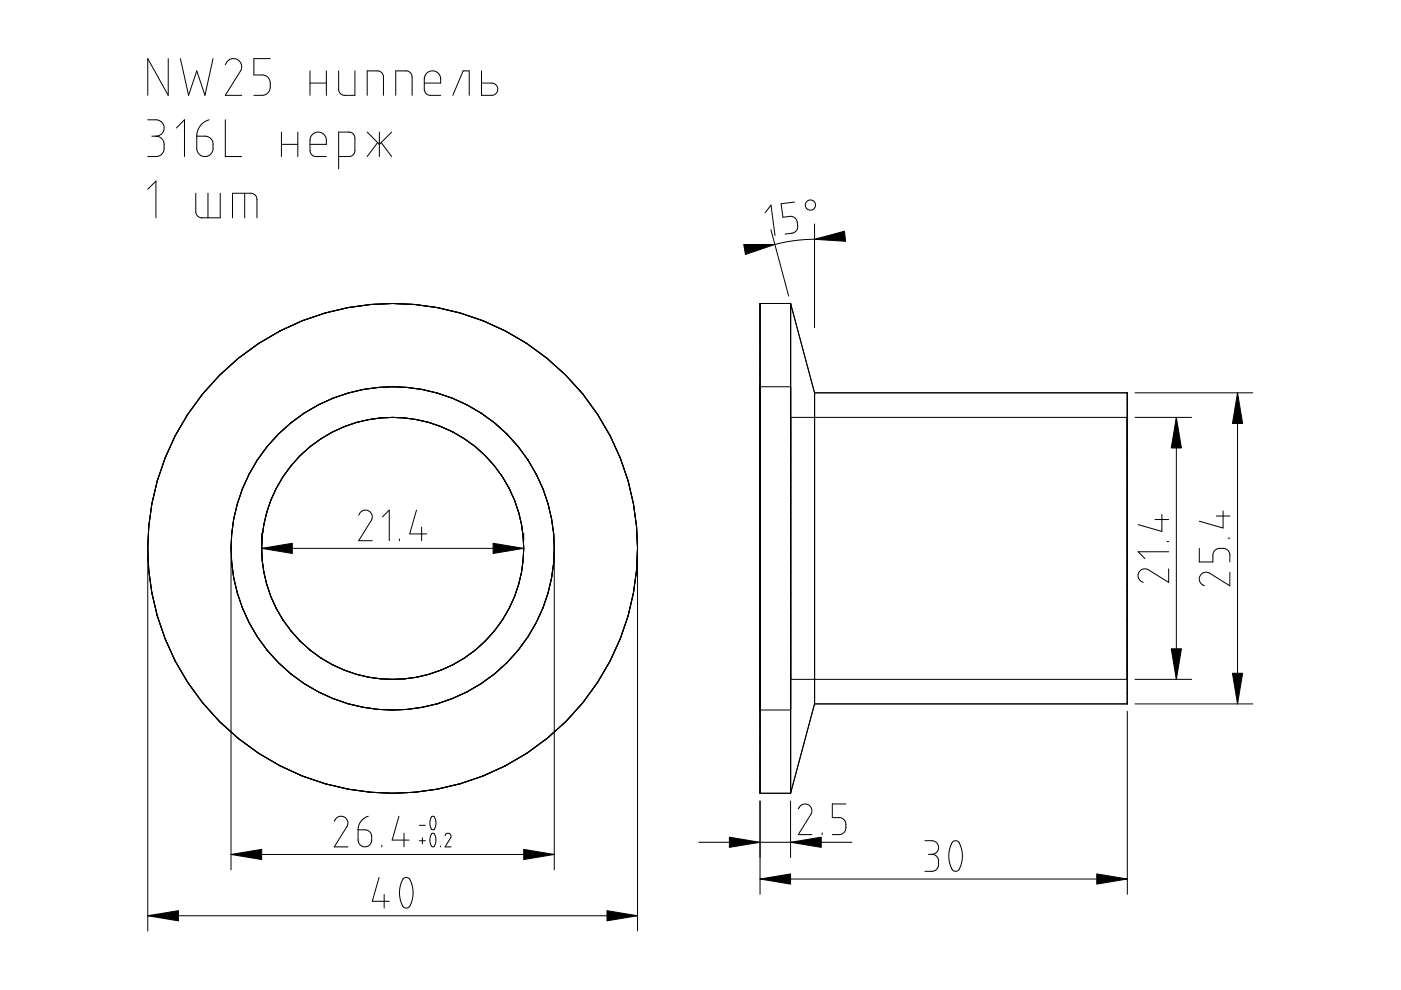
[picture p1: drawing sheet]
<svg xmlns="http://www.w3.org/2000/svg" width="297mm" height="210mm" viewBox="0 0 297 210" stroke-linecap="round" stroke-linejoin="round" font-family="sans-serif">
<g fill="none" stroke="#000" stroke-width=".21">
<path d="M35.7 12.4v7.8l-4.4-7.8v7.8M38.2 12.4l1.8 7.8 1.7-5.2 1.8 5.2 1.7-7.8M47.8 13.7l.7-1 .9-.3 .9 .2 .7 .7 .2 .8-.1 .8-3.3 5.3h3.4M57.3 12.4h-3.5v3.5h2l.6 .2 .6 .5 .3 .9v1.4l-.6 .9-.8 .4h-2.1M65.7 15v5.2M65.7 17.6h3.5M69.2 15v5.2M71.8 15v4.1l.4 .8 .7 .3h2.3v-5.2M90 17.6h3.4l-.1-1.4-.5-.8-.6-.3-.7-.1-.7 .3-.4 .3-.4 1v2.4l.2 .6 .5 .5 2.7 .1M102.1 15v5.2h2.3l.6-.2 .4-.4 .1-1-.6-.8-.6-.2h-2.2M31.3 25.4l2.3 .1 .6 .3 .4 .5 .2 1-.3 .8-.6 .6-.8 .2M32.2 28.9h.9"/>
<path d="M33.1 28.9l1 .3 .6 .7 .1 .5-.1 1.7-.4 .6-.6 .4-2.4 .1M37.4 27.1l1.7-1.7v7.8M41.7 28.9h2.2l1 .7 .3 .8v1.3l-.2 .6-.5 .6-.5 .2-.8 .1-.7-.2-.4-.5-.4-.9zM44.3 25.4l-1 .5-.9 .9-.6 1.1-.1 1M47.8 25.4v7.8h3.4M59.7 28v5.2M59.7 30.6h3.4M63.1 28v5.2M65.7 30.6h3.5l-.1-1.4-.6-.8-.5-.3-.7-.1-.7 .2-.5 .4-.4 .9v2.6l.3 .6 .7 .4 2.5 .1M71.8 33.2h2.4l.5-.3 .4-.5 .1-3.3-.2-.6-.4-.3-.5-.2h-2.3v7.8M77.9 20.2v-5.2h2.3l.5 .2 .4 .4 .2 .5v4.1M77.9 28l2.5 2.6 2.6-2.6"/>
<path d="M80.1 30.2l-2.2 3M80.4 28v5.2M80.8 30.2l2.2 3M83.9 20.2v-5.2h2.4l.8 .5 .3 .8v3.9M96 20.2l2.2-5.2h1.3v5.2M31.3 40.1l1.8-1.7v7.8M41.5 41v4.2l.5 .7 .8 .3h3.9v-5.2M44.1 41v5.2M49.3 46.2v-5.2h4l.9 .4 .3 .8v4M51.9 41v5.2M162.2 45.1l1.3-1.6 .8 6.4M163.4 48.7l3.8 14.1"/>
<path d="M168.5 42.8l-2.9 .4 .4 2.9 1.4-.2 .7 .1 .6 .4 .3 .7 .1 1.1-.4 .9-.6 .3-1.6 .2M172.7 50.7l-4.4 .3-4 .8M172.7 47.5v22M167.6 64.3v103.9M167.6 64.3h-6.5v103.9h6.5M167.6 64.3l5.1 19M161.1 82h6.5M167.6 88.5h71.4M172.7 83.3h66.3v65.9h-66.3M172.7 83.3v65.9M240.6 83.3h25M240.6 88.5h12"/>
<path d="M249.4 88.5v55.5M262.4 83.3v65.9M31.3 117.9v79.5M49 117.9v66.5M55.5 116.3h.1M55.5 116.3a27.8 27.8 0 0 0 27.8 27.7 27.8 27.8 0 0 0 27.7-27.7M55.5 116.3a27.8 27.8 0 0 1 27.8-27.8 27.8 27.8 0 0 1 27.7 27.8M55.5 116.3h55.5M55.5 113v1.6M76.1 109.2l.5-.8 1.1-.2 .5 .2 .4 .3 .3 .8-.1 .7-2.7 4.4h2.8M81.1 109.6l1.4-1.4v6.4M84.7 114.3v.3"/>
<path d="M88.3 108.2l-1.4 5h3.6M89.4 111.8v2.8M111 113v1.6M117.5 117.9v66.5M135.2 117.9v79.5M244.9 110.2h2.9M246.3 109.1v3.6l-5-1.5M247.4 114.8h.4M247.8 117h-6.5l1.4 1.4M254.3 116.3v2.8h2.9l.1-1.9 .5-.7 .7-.2h1.3l.7 .5 .3 .7v1.6M257.9 109.4h2.9M259.3 108.3v3.7l-5-1.5"/>
<path d="M260.4 114.1h.4M247.8 120.6v2.9l-4.5-2.8-.8-.1-.4 .1-.6 .6-.2 .9 .4 .9 .7 .4M260.8 121.3v2.9l-4.6-2.8h-1.1l-.6 .6-.2 1 .3 .7 .8 .5M161.1 150.5h6.5M167.6 144h71.4M172.7 149.2l-5.1 19M239 150.8v38.8M240.6 149.2h25M240.6 144h12M70.9 174.1l.6-.8 1-.2 .4 .1 .5 .4 .4 .8-.2 .8-2.7 4.4h2.9M75.9 175.9l1.8 .1 .8 .5 .3 .7v1.1l-.2 .6-.4 .4-.5 .2h-.7l-.9-.6-.2-.6zM78.1 173.1l-.8 .3-.7 .7-.5 .9-.2 .9"/>
<path d="M81 179.2v.4M84.6 173.1l-1.5 5h3.6M85.7 176.7v2.9M88.9 175h1.3M88.9 178.3h1.3M89.6 177.6v1.3M91.5 176.8l.3-.1 .3 .1 .3 1-.1 1.2-.2 .4-.3 .2-.3-.2-.3-.9v-1zM91.5 173.2l.4-.1 .2 .1 .3 .9v1.1l-.3 .6-.2 .1-.4-.1-.3-.9v-1zM93.4 179.4v.2M94.4 177.1l.2-.3 .3-.1 .6 .3 .1 .5-1.2 2.1h1.2M148.2 178.6h32.4M161.1 169.8v19.8"/>
<path d="M167.6 169.8v12M169.2 171.5l.5-.7 .9-.3 .9 .2 .5 .5 .1 .5-.1 .7-2.8 4.6h2.9M174.3 176.6v.4M179.3 170.5h-2.8v2.9h1.9l.7 .5 .2 .7v1.4l-.5 .6-.7 .4h-1.6M196.1 178.2l1.9 .1 .5 .3 .4 .5 .1 .8-.2 .5-.7 .6-.6 .1M202 178.5l.5-.3 .7 .3 .6 1.2 .2 1.2v1.2l-.3 1.4-.4 1-.6 .2h-.5l-.4-.4-.6-2.1 .1-1.9zM31.3 194.2h103.9M49 181.2h68.5M80.4 186l-1.5 5.1h3.6M81.4 189.7v2.8M85.4 186.4l.8-.4 .7 .4 .6 2.1 .1 1.3-.3 1.3-.4 1.1-.7 .3-.5-.1-.3-.3-.7-2.1 .1-1.8zM161.1 186.4h77.9"/>
<path d="M196.8 181.1h.7M197.5 181.1l.8 .2 .6 .7 .1 1.5-.1 .4-.4 .5-.6 .3h-1.8"/>
<circle cx="171.8" cy="43.5" r="1.08"/>
<circle cx="83.3" cy="116.3" r="51.9"/>
<circle cx="83.3" cy="116.3" r="34.3"/>
</g>
<g fill="#000" stroke="#000" stroke-width=".21">
<path d="M157.7 51.8h6.6l-6.2 2.2zM172.7 50.7l6.3-1.7 .3 2.2zM249.4 88.5l1.1 6.5h-2.2zM262.4 83.3l1.1 6.5h-2.2zM55.5 116.3l6.5-1.1v2.1zM104.5 115.2l6.5 1.1-6.5 1zM248.3 137.6h2.2l-1.1 6.4zM261.3 142.7h2.2l-1.1 6.5zM154.6 177.5l6.5 1.1-6.5 1.1zM167.6 178.6l6.5-1.1v2.2zM31.3 194.2l6.5-1.1v2.1zM49 181.2l6.5-1.1v2.1z"/>
<path d="M111 180.1l6.5 1.1-6.5 1zM128.7 193.1l6.5 1.1-6.5 1zM161.1 186.4l6.5-1.1v2.2zM232.5 185.3l6.5 1.1-6.5 1.1z"/>
</g>
</svg>
